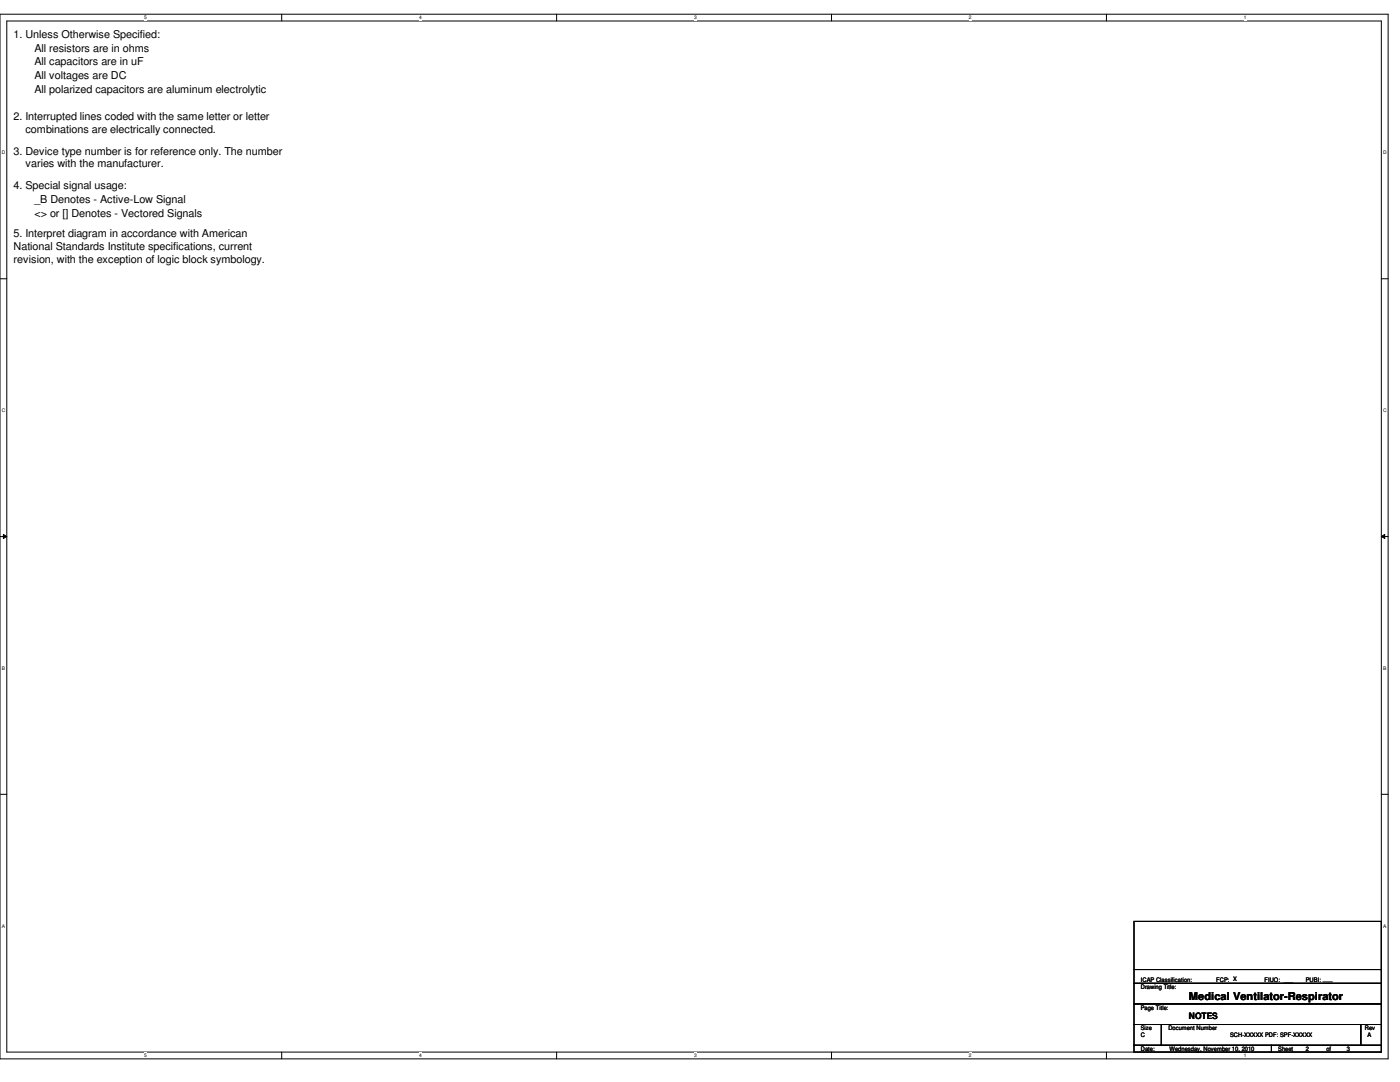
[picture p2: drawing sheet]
<svg xmlns="http://www.w3.org/2000/svg" width="279mm" height="216mm" viewBox="0 0 279 216" stroke-linecap="round" stroke-linejoin="round" font-family="sans-serif">
<defs><g id="words">
<g font-size="2.2">
<text x="2.7" y="7.5">1. Unless Otherwise Specified:</text>
<text x="6.9" y="10.3">All resistors are in ohms</text>
<text x="6.9" y="13">All capacitors are in uF</text>
<text x="6.9" y="15.8">All voltages are DC</text>
<text x="6.9" y="18.5">All polarized capacitors are aluminum electrolytic</text>
<text x="2.7" y="24">2. Interrupted lines coded with the same letter or letter</text>
<text x="5.1" y="26.5">combinations are electrically connected.</text>
<text x="2.7" y="30.9">3. Device type number is for reference only. The number</text>
<text x="5.1" y="33.4">varies with the manufacturer.</text>
<text x="2.7" y="37.7">4. Special signal usage:</text>
<text x="6.9" y="40.5">_B Denotes - Active-Low Signal</text>
<text x="2.7" y="47.3">5. Interpret diagram in accordance with American</text>
<text x="6.9" y="43.2">&lt;&gt; or [] Denotes - Vectored Signals</text>
<text x="2.7" y="49.9">National Standards Institute specifications, current</text>
<text x="2.7" y="52.4">revision, with the exception of logic block symbology.</text>
<text x="237.3" y="199.6">Medical Ventilator-Respirator</text>
</g>
<text font-size="1.8" x="237.3" y="203.4">NOTES</text>
<g font-size="1.2">
<text x="227.7" y="197.4">Drawing Title:</text>
<text x="227.7" y="196">ICAP Classification:</text>
<text x="242.7" y="196">FCP: X</text>
<text x="252.3" y="196">FIUO: ___</text>
<text x="260.6" y="196">PUBI: ___</text>
<text x="227.7" y="201.5">Page Title:</text>
<text x="227.7" y="205.6">Size</text>
<text x="227.7" y="209.7">Date:</text>
<text x="227.7" y="207">C</text>
<text x="233.2" y="205.6">Document Number</text>
<text x="233.4" y="209.7">Wednesday, November 10, 2010</text>
<text x="245.5" y="207">SCH-XXXXX PDF: SPF-XXXXX</text>
<text x="255.1" y="209.7">Sheet</text>
<text x="260.6" y="209.7">2</text>
<text x="264.7" y="209.7">of</text>
<text x="268.8" y="209.7">3</text>
<text x="272.4" y="205.6">Rev</text>
<text x="272.9" y="207">A</text>
</g>
<g font-size="1">
<text x="28.8" y="3.9">5</text>
<text x="83.7" y="3.9">4</text>
<text x="138.5" y="3.9">3</text>
<text x="193.4" y="3.9">2</text>
<text x="248.2" y="3.9">1</text>
<text x=".3" y="30.8">D</text>
<text x="276" y="30.8">D</text>
<text x=".3" y="82.2">C</text>
<text x="276" y="82.2">C</text>
<text x=".3" y="133.6">B</text>
<text x="276" y="133.6">B</text>
<text x=".3" y="185.1">A</text>
<text x="276" y="185.1">A</text>
<text x="28.8" y="210.9">5</text>
<text x="83.7" y="210.9">4</text>
<text x="138.5" y="210.9">3</text>
<text x="193.4" y="210.9">2</text>
<text x="248.2" y="210.9">1</text>
</g>
</g></defs>
<path d="M0 2.8h277v208.5h-277zM1.4 4.2h274.3v205.7h-274.3z" fill="none" stroke="#000" stroke-width=".2"/>
<g fill="#fff">
<path d="M28.8 3h.5v1.1h-.5z"/>
<path d="M28.8 210.1h.5v1.1h-.5z"/>
</g>
<path d="M56.2 2.8v1.4M56.2 209.9v1.4" fill="none" stroke="#000" stroke-width=".2"/>
<g fill="#fff">
<path d="M83.7 3h.5v1.1h-.5z"/>
<path d="M83.7 210.1h.5v1.1h-.5z"/>
</g>
<path d="M111.1 2.8v1.4M111.1 209.9v1.4" fill="none" stroke="#000" stroke-width=".2"/>
<g fill="#fff">
<path d="M138.5 3h.6v1.1h-.6z"/>
<path d="M138.5 210.1h.6v1.1h-.6z"/>
</g>
<path d="M165.9 2.8v1.4M165.9 209.9v1.4" fill="none" stroke="#000" stroke-width=".2"/>
<g fill="#fff">
<path d="M193.4 3h.5v1.1h-.5z"/>
<path d="M193.4 210.1h.5v1.1h-.5z"/>
</g>
<path d="M220.8 2.8v1.4M220.8 209.9v1.4" fill="none" stroke="#000" stroke-width=".2"/>
<g fill="#fff">
<path d="M248.2 3h.6v1.1h-.6z"/>
<path d="M248.2 210.1h.6v1.1h-.6z"/>
<path d="M.3 29.9h.8v1.1h-.8z"/>
<path d="M276 29.9h.7v1.1h-.7z"/>
<path d="M.3 81.3h.8v1.1h-.8z"/>
<path d="M276 81.3h.7v1.1h-.7z"/>
</g>
<path d="M0 55.6h1.4M275.7 55.6h1.3" fill="none" stroke="#000" stroke-width=".2"/>
<g fill="#fff">
<path d="M.3 132.8h.7v1.1h-.7z"/>
<path d="M276 132.8h.6v1.1h-.6z"/>
</g>
<path d="M0 107.1h1.4M.7 106.6l.7 .5-.7 .3zM275.7 107.1l.7-.5v.8zM275.7 107.1h1.3" fill="none" stroke="#000" stroke-width=".2"/>
<path d="M.7 106.6l.7 .5-.7 .3zM275.7 107.1l.7-.5v.8z" fill="#000"/>
<g fill="#fff">
<path d="M.3 184.2h.7v1.1h-.7z"/>
<path d="M276 184.2h.6v1.1h-.6z"/>
</g>
<path d="M0 158.5h1.4M275.7 158.5h1.3M226.3 196.2h49.4v4.1h-49.4zM226.3 183.9h49.4v12.3h-49.4zM226.3 193.5h49.4M275.7 193.5h.1M226.3 200.3h49.4v4.1h-49.4zM226.3 204.4h5.5v4.2h-5.5zM226.3 208.6h27.4v1.3h-27.4zM231.8 204.4h39.8v4.2h-39.8zM253.7 208.6h22v1.3h-22zM271.6 204.4h4.1v4.2h-4.1z" fill="none" stroke="#000" stroke-width=".2"/>
<use href="#words"/>
</svg>
